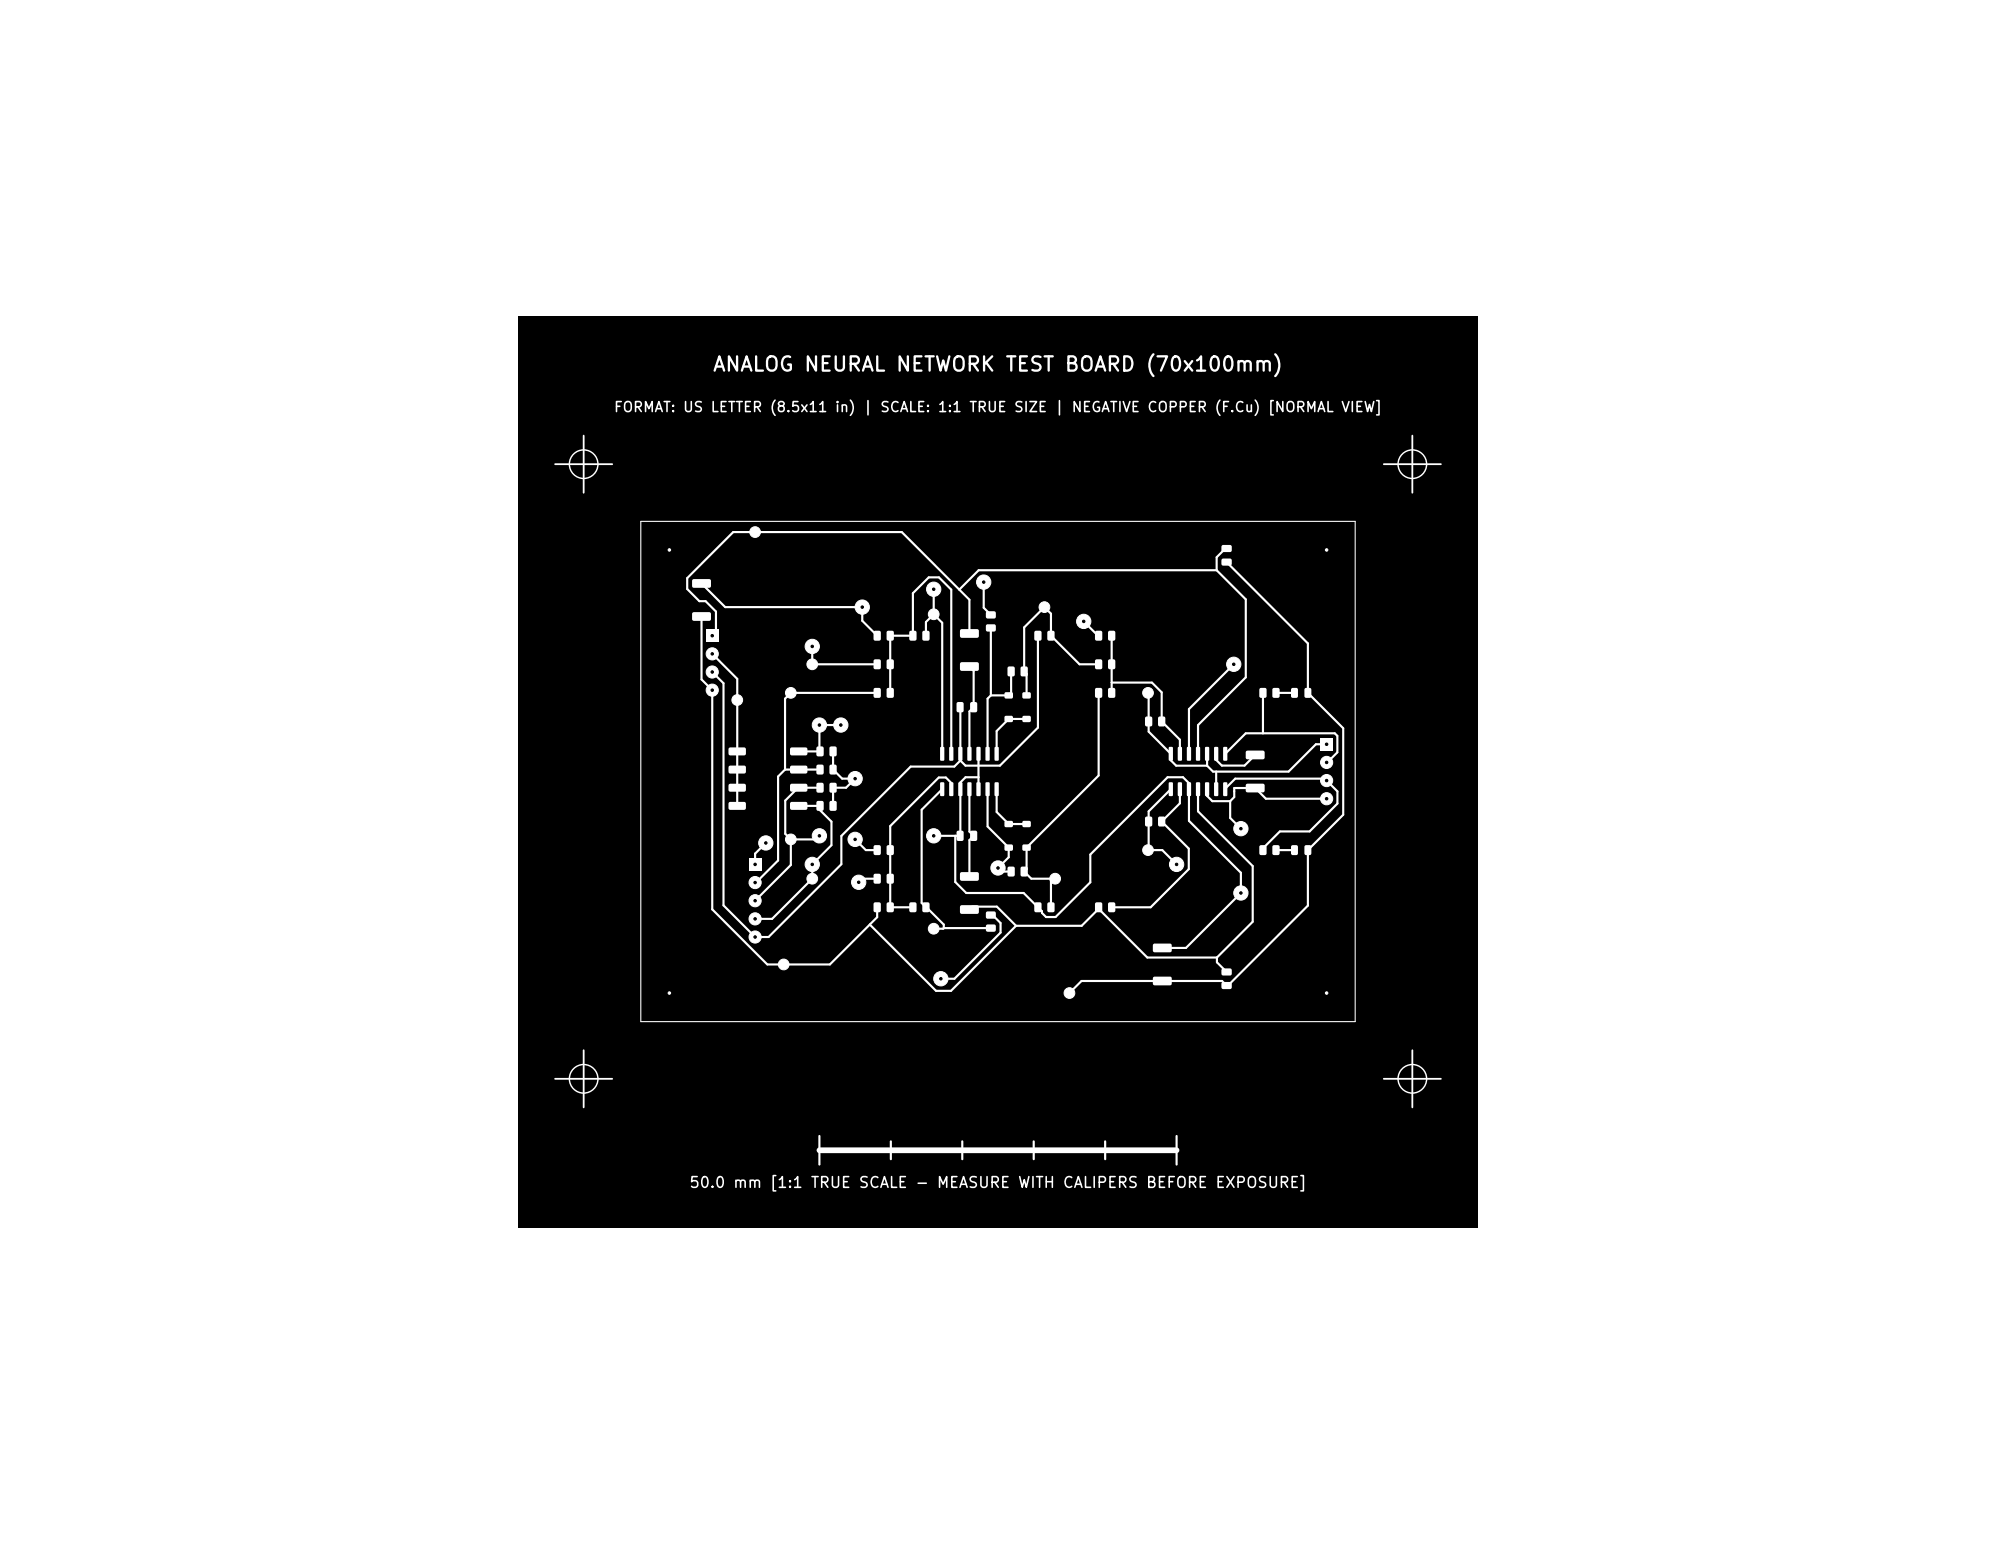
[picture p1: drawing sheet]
<svg xmlns="http://www.w3.org/2000/svg" width="279mm" height="216mm" viewBox="0 0 279 216" stroke-linecap="round" stroke-linejoin="round" font-family="sans-serif">
<defs><g id="words">
<text font-size="2" fill="#fff" x="99.6" y="52.5">ANALOG NEURAL NETWORK TEST BOARD (70x100mm)</text>
<text font-size="1.5" fill="#fff" x="96.4" y="166.6">50.0 mm [1:1 TRUE SCALE - MEASURE WITH CALIPERS BEFORE EXPOSURE]</text>
<text font-size="1.4" fill="#fff" x="85.8" y="58">FORMAT: US LETTER (8.5x11 in) | SCALE: 1:1 TRUE SIZE | NEGATIVE COPPER (F.Cu) [NORMAL VIEW]</text>
</g></defs>
<path d="M72.6 44.2h134.2v127.5h-134.2z" fill="#000"/>
<path d="M77.7 65h8M81.7 61v7.9M193.7 65h8M197.7 61v7.9M77.7 151h8M81.7 146.9v8.1M193.7 151h8M197.7 146.9v8.1" fill="none" stroke="#fff" stroke-width=".25"/>
<g fill="none" stroke="#fff" stroke-width=".2">
<circle cx="81.7" cy="65" r="2"/>
<circle cx="197.7" cy="65" r="2"/>
<circle cx="81.7" cy="150.9" r="2"/>
<circle cx="197.7" cy="150.9" r="2"/>
</g>
<path d="M114.7 159v4M124.7 159.7v2.5M134.7 159.7v2.5M144.7 159.7v2.5M154.7 159.7v2.5M164.7 159v4" fill="none" stroke="#fff" stroke-width=".3"/>
<path d="M114.7 161h50" fill="none" stroke="#fff" stroke-width=".8"/>
<g fill="#fff">
<path d="M143.2 118.2h1v.8h-1z"/>
<path d="M143.2 114.9h1v.8h-1z"/>
</g>
<g fill="#fff" stroke="#fff" stroke-width=".14">
<circle cx="119.7" cy="108.9" r="1"/>
<circle cx="130.7" cy="116.9" r="1"/>
<circle cx="131.7" cy="136.9" r="1"/>
<circle cx="139.7" cy="121.4" r="1"/>
<circle cx="172.7" cy="92.9" r="1"/>
<circle cx="173.7" cy="124.9" r="1"/>
</g>
<g fill="#fff">
<path d="M174.4 105.1l2.5-.1 .1 .3v.8l-.2 .1h-2.3l-.1-.2z"/>
<path d="M174.4 109.7h2.5l.1 .2v.8l-.2 .2h-2.3l-.1-.3z"/>
<path d="M122.3 92.3h.8l.2 .1v1l-.2 .2-.6 .1-.2-.2z"/>
<path d="M124.2 92.3h.7l.2 .1v1l-.1 .2-.7 .1-.2-.2z"/>
<path d="M153.3 126.3l.7-.1 .3 .2v1l-.2 .2-.6 .1-.2-.2z"/>
<path d="M155.2 126.3l.7-.1 .2 .2v1l-.1 .2-.7 .1-.2-.2z"/>
<path d="M153.3 96.3l.7-.1 .3 .2v1l-.2 .2-.6 .1-.2-.2z"/>
<path d="M155.2 96.3l.7-.1 .2 .2v1l-.1 .2-.7 .1-.2-.2z"/>
<path d="M134 116.3l.6-.1 .3 .2v1l-.2 .3h-.6l-.2-.2z"/>
<path d="M135.9 116.3l.6-.1 .3 .2v1l-.2 .3h-.6l-.2-.2z"/>
<path d="M138.1 85.6l1.1-.1 .2 .3v.6l-.3 .2-.9-.1-.2-.2z"/>
<path d="M138.1 87.4h1.1l.2 .2v.6l-.3 .2h-.9l-.2-.3z"/>
</g>
<g fill="#fff" stroke="#fff" stroke-width=".14">
<circle cx="146.2" cy="84.9" r=".75"/>
<circle cx="105.7" cy="74.4" r=".75"/>
</g>
<g fill="#fff">
<path d="M122.3 96.3l.8-.1 .2 .2v1l-.2 .2-.6 .1-.2-.2z"/>
<path d="M124.2 96.3l.7-.1 .2 .2v1l-.1 .2-.7 .1-.2-.2z"/>
</g>
<circle cx="130.7" cy="129.9" r=".75" fill="#fff" stroke="#fff" stroke-width=".14"/>
<g fill="#fff">
<path d="M143.2 96.9h1v.8h-1z"/>
<path d="M143.2 100.2h1v.8h-1z"/>
</g>
<circle cx="160.7" cy="118.9" r=".75" fill="#fff" stroke="#fff" stroke-width=".14"/>
<g fill="#fff">
<path d="M114.3 107.1l.7-.1 .3 .1v1l-.2 .3h-.6l-.2-.2z"/>
<path d="M116.2 107.1l.7-.1 .2 .1v1l-.1 .3h-.7l-.2-.2z"/>
<path d="M171 137.5l1.3-.1 .1 .3v.5l-.2 .2h-1.1l-.1-.2z"/>
<path d="M171 135.6l1.3-.1 .1 .3v.5l-.2 .2h-1.1l-.1-.2z"/>
<path d="M182.7 118.3l.6-.1 .2 .2 .1 1-.2 .2-.6 .1-.2-.2z"/>
<path d="M180.8 118.3l.6-.1 .3 .2v1l-.2 .2-.5 .1-.3-.2z"/>
</g>
<circle cx="110.7" cy="96.9" r=".75" fill="#fff" stroke="#fff" stroke-width=".14"/>
<g fill="#fff">
<path d="M102 104.7l2.3-.1 .1 .2v.7l-.2 .2h-2.1l-.1-.3z"/>
<path d="M102 107.2l2.3-.1 .1 .3v.7l-.2 .1h-2.1l-.1-.2z"/>
<path d="M102 109.7h2.3l.1 .2v.7l-.2 .2h-2.1l-.1-.3z"/>
<path d="M102 112.3l2.3-.1 .1 .2v.8l-.2 .1h-2.1l-.1-.2z"/>
<path d="M110.7 112.3l2.2-.1 .1 .2v.8l-.2 .1h-2.1l-.1-.2z"/>
<path d="M110.7 109.7h2.2l.1 .2v.7l-.2 .2h-2.1l-.1-.3z"/>
<path d="M110.7 107.2l2.2-.1 .1 .3v.7l-.2 .1h-2.1l-.1-.2z"/>
<path d="M110.7 104.7l2.2-.1 .1 .2v.7l-.2 .2h-2.1l-.1-.3z"/>
<path d="M160.3 100.3h.7l.3 .1v1l-.2 .2h-.6l-.2-.1z"/>
<path d="M162.2 100.3h.7l.2 .1v1l-.1 .2h-.6l-.3-.1z"/>
</g>
<g fill="#fff" stroke="#fff" stroke-width=".14">
<circle cx="113.7" cy="120.9" r="1"/>
<circle cx="120.2" cy="123.4" r="1"/>
</g>
<g fill="#fff">
<path d="M134.4 126.7h2.5l.1 .2v.8l-.2 .2h-2.3l-.1-.3z"/>
<path d="M134.4 122.1l2.5-.1 .1 .3v.8l-.2 .1h-2.3l-.1-.2z"/>
</g>
<g fill="#fff" stroke="#fff" stroke-width=".14">
<circle cx="110.7" cy="117.4" r=".75"/>
<circle cx="130.7" cy="85.9" r=".75"/>
<circle cx="160.7" cy="96.9" r=".75"/>
</g>
<g fill="#fff">
<path d="M176.3 118.3l.8-.1 .2 .2v1l-.2 .2-.6 .1-.2-.2z"/>
<path d="M178.2 118.3l.7-.1 .2 .2v1l-.1 .2-.7 .1-.2-.2z"/>
</g>
<g fill="#fff" stroke="#fff" stroke-width=".14">
<circle cx="164.7" cy="120.9" r="1"/>
<circle cx="173.7" cy="115.9" r="1"/>
</g>
<g fill="#fff">
<path d="M171 78.2h1.3l.1 .2v.6l-.2 .2-1.1-.1-.1-.2z"/>
<path d="M171 76.3h1.3l.1 .2v.6l-.2 .2-1.1-.1-.1-.2z"/>
<path d="M140.7 96.9h1v.8h-1z"/>
<path d="M140.7 100.2h1v.8h-1z"/>
</g>
<g fill="#fff" stroke="#fff" stroke-width=".14">
<circle cx="119.7" cy="117.4" r="1"/>
<circle cx="114.7" cy="116.9" r="1"/>
</g>
<g fill="#fff">
<path d="M122.3 126.3l.8-.1 .2 .2v1l-.2 .2-.6 .1-.2-.2z"/>
<path d="M124.2 126.3l.7-.1 .2 .2v1l-.1 .2-.7 .1-.2-.2z"/>
<path d="M138.1 129.4h1.1l.2 .2v.6l-.3 .2h-.9l-.2-.3z"/>
<path d="M138.1 127.6l1.1-.1 .2 .3v.6l-.3 .1h-.9l-.2-.2z"/>
</g>
<g fill="#fff" stroke="#fff" stroke-width=".14">
<circle cx="137.7" cy="81.4" r="1"/>
<circle cx="130.7" cy="82.4" r="1"/>
</g>
<g fill="#fff">
<path d="M122.3 122.3h.8l.2 .1v1l-.2 .2h-.6l-.2-.1z"/>
<path d="M124.2 122.3h.7l.2 .1v1l-.1 .2h-.7l-.2-.1z"/>
</g>
<circle cx="147.7" cy="122.9" r=".75" fill="#fff" stroke="#fff" stroke-width=".14"/>
<g fill="#fff">
<path d="M146.7 88.3h.7l.2 .1v1l-.1 .2-.7 .1-.2-.2z"/>
<path d="M144.8 88.3h.7l.3 .1v1l-.2 .2-.6 .1-.2-.2z"/>
</g>
<g fill="#fff" stroke="#fff" stroke-width=".14">
<circle cx="117.7" cy="101.4" r="1"/>
<circle cx="113.7" cy="90.4" r="1"/>
</g>
<g fill="#fff">
<path d="M141.1 121.3l.7-.1 .2 .2v1l-.1 .2-.6 .1-.3-.2z"/>
<path d="M142.9 121.3l.7-.1 .3 .2v1l-.2 .2-.6 .1-.2-.2z"/>
<path d="M98.9 88.1h1.6v1.7h-1.6z"/>
</g>
<g fill="#fff" stroke="#fff" stroke-width=".14">
<circle cx="99.7" cy="91.5" r=".85"/>
<circle cx="99.7" cy="94" r=".85"/>
<circle cx="99.7" cy="96.6" r=".85"/>
</g>
<g fill="#fff">
<path d="M160.3 114.3h.7l.3 .1v1l-.2 .2-.6 .1-.2-.2z"/>
<path d="M162.2 114.3h.7l.2 .1v1l-.1 .2-.6 .1-.3-.2z"/>
<path d="M153.3 92.3h.7l.3 .1v1l-.2 .2-.6 .1-.2-.2z"/>
<path d="M155.2 92.3h.7l.2 .1v1l-.1 .2-.7 .1-.2-.2z"/>
</g>
<circle cx="149.7" cy="138.9" r=".75" fill="#fff" stroke="#fff" stroke-width=".14"/>
<g fill="#fff">
<path d="M161.4 136.7h2.5l.1 .2v.8l-.2 .2h-2.3l-.1-.3z"/>
<path d="M161.4 132.1l2.5-.1 .1 .3v.8l-.2 .2-2.3-.1-.1-.2z"/>
<path d="M141.1 93.3h.7l.2 .1v1l-.1 .2-.6 .1-.3-.2z"/>
<path d="M142.9 93.3h.7l.3 .1v1l-.2 .2-.6 .1-.2-.2z"/>
<path d="M114.3 112.1h.7l.3 .1v1l-.2 .2-.6 .1-.2-.2z"/>
<path d="M116.2 112.1h.7l.2 .1v1l-.1 .2-.7 .1-.2-.2z"/>
<path d="M140.7 118.2h1v.8h-1z"/>
<path d="M140.7 114.9h1v.8h-1z"/>
<path d="M182.7 96.3l.6-.1 .2 .2 .1 1-.2 .2-.6 .1-.2-.2z"/>
<path d="M180.8 96.3l.6-.1 .3 .2v1l-.2 .2-.5 .1-.3-.2z"/>
<path d="M146.7 126.3l.7-.1 .2 .2v1l-.1 .2-.7 .1-.2-.2z"/>
<path d="M144.8 126.3l.7-.1 .3 .2v1l-.2 .2-.6 .1-.2-.2z"/>
</g>
<g fill="#fff" stroke="#fff" stroke-width=".14">
<circle cx="151.7" cy="86.9" r="1"/>
<circle cx="120.7" cy="84.9" r="1"/>
<circle cx="107.2" cy="117.9" r="1"/>
<circle cx="114.7" cy="101.4" r="1"/>
</g>
<path d="M184.9 103.3h1.6v1.7h-1.6z" fill="#fff"/>
<g fill="#fff" stroke="#fff" stroke-width=".14">
<circle cx="185.7" cy="106.7" r=".85"/>
<circle cx="185.7" cy="109.2" r=".85"/>
<circle cx="185.7" cy="111.8" r=".85"/>
</g>
<g fill="#fff">
<path d="M134 98.3l.6-.1 .3 .2v1l-.2 .3h-.6l-.2-.2z"/>
<path d="M135.9 98.3l.6-.1 .3 .2v1l-.2 .3h-.6l-.2-.2z"/>
<path d="M122.3 88.3h.8l.2 .1v1l-.2 .2-.6 .1-.2-.2z"/>
<path d="M124.2 88.3h.7l.2 .1v1l-.1 .2-.7 .1-.2-.2z"/>
<path d="M104.8 120.1h1.8v1.7h-1.8z"/>
</g>
<g fill="#fff" stroke="#fff" stroke-width=".14">
<circle cx="105.7" cy="123.5" r=".85"/>
<circle cx="105.7" cy="126" r=".85"/>
<circle cx="105.7" cy="128.6" r=".85"/>
<circle cx="105.7" cy="131.1" r=".85"/>
</g>
<g fill="#fff">
<path d="M114.3 109.6l.7-.1 .3 .2v1l-.2 .2h-.6l-.2-.1z"/>
<path d="M116.2 109.6l.7-.1 .2 .2v1l-.1 .2h-.7l-.2-.1z"/>
</g>
<g fill="#fff" stroke="#fff" stroke-width=".14">
<circle cx="109.7" cy="134.9" r=".75"/>
<circle cx="113.7" cy="92.9" r=".75"/>
</g>
<g fill="#fff">
<path d="M139.3 104.5h.4l.1 .1v1.7l-.1 .1h-.5z"/>
<path d="M138 104.5h.4l.1 .1v1.7l-.1 .1h-.4z"/>
<path d="M136.7 104.5h.4l.2 .1v1.7l-.1 .1h-.5z"/>
<path d="M135.4 104.5h.4l.2 .1v1.7l-.1 .1h-.5z"/>
<path d="M134.2 104.5h.4l.1 .1v1.7l-.1 .1h-.5z"/>
<path d="M132.9 104.5h.4l.1 .1 .1 1.7-.1 .1h-.5z"/>
<path d="M131.6 104.5h.4l.2 .1v1.7l-.1 .1h-.5z"/>
<path d="M131.6 109.5h.4h.2v1.7l-.1 .2-.5-.1z"/>
<path d="M132.9 109.5h.4h.1l.1 1.7-.1 .2-.5-.1z"/>
<path d="M134.2 109.5h.4h.1v1.7l-.1 .2-.5-.1z"/>
<path d="M135.4 109.5h.4h.2v1.7l-.1 .2-.5-.1z"/>
<path d="M136.7 109.5h.4h.2v1.7l-.1 .2-.5-.1z"/>
<path d="M138 109.5h.4h.1v1.7l-.1 .2-.4-.1z"/>
<path d="M139.3 109.5h.4h.1v1.7l-.1 .2-.5-.1z"/>
<path d="M114.3 104.5l.7-.1 .3 .2v1l-.2 .2h-.6l-.2-.1z"/>
<path d="M116.2 104.5l.7-.1 .2 .2v1l-.1 .2h-.7l-.2-.1z"/>
<path d="M134.4 92.7h2.5l.1 .2v.8l-.2 .2h-2.3l-.1-.3z"/>
<path d="M134.4 88.1l2.5-.1 .1 .3v.8l-.2 .2-2.3-.1-.1-.2z"/>
<path d="M129.2 126.3l.7-.1 .2 .2v1l-.1 .2-.7 .1-.2-.2z"/>
<path d="M127.3 126.3l.8-.1 .2 .2v1l-.2 .2-.6 .1-.2-.2z"/>
<path d="M122.3 118.3l.8-.1 .2 .2v1l-.2 .2-.6 .1-.2-.2z"/>
<path d="M124.2 118.3l.7-.1 .2 .2v1l-.1 .2-.7 .1-.2-.2z"/>
<path d="M171.3 104.5h.4l.1 .1v1.7l-.1 .1h-.5z"/>
<path d="M170 104.5h.4l.1 .1v1.7l-.1 .1h-.4z"/>
<path d="M168.7 104.5h.4l.2 .1v1.7l-.1 .1h-.5z"/>
<path d="M167.4 104.5h.5l.1 .1v1.7l-.1 .1h-.5z"/>
<path d="M166.2 104.5h.4l.1 .1v1.7l-.1 .1h-.5z"/>
<path d="M164.9 104.5h.4l.1 .1 .1 1.7-.1 .1h-.5z"/>
<path d="M163.6 104.5h.4l.2 .1v1.7l-.1 .1h-.5z"/>
<path d="M163.6 109.5h.4h.2v1.7l-.1 .2-.5-.1z"/>
<path d="M164.9 109.5h.4h.1l.1 1.7-.1 .2-.5-.1z"/>
<path d="M166.2 109.5h.4h.1v1.7l-.1 .2-.5-.1z"/>
<path d="M167.4 109.5h.5h.1v1.7l-.1 .2-.5-.1z"/>
<path d="M168.7 109.5h.4h.2v1.7l-.1 .2-.5-.1z"/>
<path d="M170 109.5h.4h.1v1.7l-.1 .2-.4-.1z"/>
<path d="M171.3 109.5h.4h.1v1.7l-.1 .2-.5-.1z"/>
</g>
<circle cx="103.2" cy="97.9" r=".75" fill="#fff" stroke="#fff" stroke-width=".14"/>
<g fill="#fff">
<path d="M129.2 88.3h.7l.2 .1v1l-.1 .2-.7 .1-.2-.2z"/>
<path d="M127.3 88.3h.8l.2 .1v1l-.2 .2-.6 .1-.2-.2z"/>
<path d="M96.9 85.7h2.5l.1 .2v.8l-.2 .2h-2.3l-.1-.3z"/>
<path d="M96.9 81.1l2.5-.1 .1 .3v.8l-.2 .2-2.3-.1-.1-.2z"/>
<path d="M153.3 88.3h.7l.3 .1v1l-.2 .2-.6 .1-.2-.2z"/>
<path d="M155.2 88.3h.7l.2 .1v1l-.1 .2-.7 .1-.2-.2z"/>
</g>
<circle cx="113.7" cy="122.9" r=".75" fill="#fff" stroke="#fff" stroke-width=".14"/>
<g fill="#fff">
<path d="M176.3 96.3l.8-.1 .2 .2v1l-.2 .2-.6 .1-.2-.2z"/>
<path d="M178.2 96.3l.7-.1 .2 .2v1l-.1 .2-.7 .1-.2-.2z"/>
</g>
<g fill="none" stroke="#fff" stroke-width=".3">
<path d="M105.7 74.5h.1M170.3 79.8l4.1 4.1v10.9l-6.7 6.7v4M170.3 79.8h-33.3l-2.7 2.7M171.7 76.8h-.2l-1.2 1.2v1.8M171.7 78.7l11.4 11.3v7l4.9 4.9v12.1l-4.9 4.9v7.8l-11.2 11.2h-.2l-.6-.6h-19.7l-1.7 1.7M98.2 86.3v8.8l1.5 1.5v30.6l7.7 7.8h8.8l6.6-6.7v-1.3M98.2 86.3h.1M98.2 81.6l3.3 3.4h19.2v1.9l2.1 2M99.7 94l1.6 1.6v31.1l4.4 4.4h1.9l10.2-10.2v-3.9l9.7-9.7h6.1l.8-.9M99.7 91.5l3.5 3.5v17.8M113.7 90.4v2.6h9.1M122.8 97h-12.1l-.8 .8v9.9"/>
<path d="M124.6 97v-8.1h3.2v-5.9l2.2-2.2h1.4l1.8 1.7v23M130.7 86l-1.1 1v1.9M130.7 86l1.2 1.1v18.4M130.7 82.4v3.6M134.4 98.9v7.5M135.7 88.6v-4.7l-9.5-9.4h-23.6l-6.4 6.4v1.5l1.7 1.7h.9l1.4 1.5v2.8l-.5 .5M135.7 93.3l.6 .6v5l-.6 .6v6M137.7 81.5v3.5l1 1M138.7 97.3l-.5 .5v7.7M138.7 87.9v9.4M141.5 93.9v3.1l-.3 .3h-2.5M145.3 88.9v12.9l-5.3 5.3h-4.9l-.7-.7"/>
<path d="M151.7 87l2.1 1.9M153.8 93h-2.7l-4-4.1v-3l-.9-.9-2.8 2.8v6.1l.3 .4v3M153.8 97v11.5l-10.1 10.1v3l-.3 .4 1 1h3.3M155.6 95.5h5.6l1.4 1.4v4.1l2.6 2.5v2M155.6 88.9v8.1M160.7 97h.1v5.4l3.1 3.1v.9l.7 .7h4.4M172.7 93l-6.3 6.2v6.3M176.8 97v5.6M178.6 97h2.6M103.2 105.1h.1M105.7 119.4v1.5M105.7 119.4h.1"/>
<path d="M107.2 118l-1.5 1.4M109.9 107.7l-1 1v11.7l-3.1 3.1h-.1M109.9 107.7h4.9M110.7 117.4v3.6l-5 5M111.8 112.8h3v.6l1.6 1.6v3.3l-2.7 2.6v2.1l-5.6 5.6h-2.4M114.7 117l-.5 .4h-3.5M114.8 110.2h-3.1l-1.8 1.8v4.7l.8 .7M116.6 105.1v2.6l1.3 1.2h1.8l-1.3 1.3h-1.8v2.6M117.7 101.5h-3v3.6h.1h-3M119.7 117.4l1.5 1.5h1.6M131.9 110.4l-2.9 2.9v13.1l3.1 3v.5M133.2 110.4v-.9l-.8-.7h-1l-6.8 6.8v11.4h3.2"/>
<path d="M133.7 117v6.4l1.6 1.6h8l2.6 2.5M135.7 110.4v6l.6 .6-.6 .5v5.1M137 108.8h-1.8l-.8 .7v7.4l-3.7 .1M137 105.5v4.9M138.2 110.4v5.2l3 3v1.4l-1.5 1.5 .5 .5h1.3M139.5 110.4v3.2l1.7 1.7h2.5M143.7 100.6h-2.5l-1.7 1.7v3.2M160.7 118.9h2l2 2M163.9 110.4l-3.1 3.1v5.4M165.2 110.4v2l-2.6 2.6 3.8 3.7v2.9l-5.3 5.4h-5.5M167.7 110.4v3.1l7.7 7.7v7.8l-5.1 5M169 110.4v1l.7 .7h2.5"/>
<path d="M169 105.5v1.6M170.2 105.5v.8l.8 .8h3.2l1.5-1.5M170.2 108v2.4M171.5 110.4l1.4-1.5h12.5l1.8 1.8v1.7l-3.9 3.9h-4.1l-2.4 2.4v.2M171.5 105.5l2.9-2.9h12.4l.4 .4v2.3l-1.5 1.4M172.2 112.1v2.4l1.5 1.4M178.6 118.9h2.6M185.7 111.8h-8.5l-1.5-1.5h-2.9v1.2l-.6 .6M185.7 104.1h-1.5l-3.8 3.9h-10.6l-.8-.9M121.8 129.4l9.2 9.2h2.1l9.1-9.1M122.8 123h-2.1l-.5 .5M132.1 129.9h6.6"/>
<path d="M132.1 129.9l-.1 .1h-1.3M135.7 127.3l.4-.4h3.4l2.7 2.6M138.7 128h.2l1.2 1.2v1.3l-6.5 6.4h-1.9M145.9 127.5h.1M145.9 127.5v.2l.5 .6h1.4l4.8-4.8v-3.9l10.8-10.8h2.2l.8 .8v5.2l7.3 7.3v2.9l-7.7 7.6h-3.3M147.1 123v4M153.8 127v.2M153.8 127.2l-2.4 2.3h-9.2M153.8 127.2l6.8 6.8h9.7M170.3 134v.6l1.4 1.4"/>
</g>
<path d="M89.7 73h100v70h-100z" fill="none" stroke="#fff" stroke-width=".15"/>
<g fill="#000" stroke="#000" stroke-width=".14">
<circle cx="99.7" cy="89" r=".17"/>
<circle cx="99.7" cy="91.5" r=".17"/>
<circle cx="99.7" cy="94" r=".17"/>
<circle cx="99.7" cy="96.6" r=".17"/>
<circle cx="113.7" cy="90.4" r=".18"/>
<circle cx="120.7" cy="85" r=".17"/>
<circle cx="130.7" cy="82.4" r=".17"/>
<circle cx="137.7" cy="81.4" r=".17"/>
<circle cx="151.7" cy="87" r=".17"/>
<circle cx="172.7" cy="93" r=".17"/>
<circle cx="107.2" cy="117.9" r=".17"/>
<circle cx="114.7" cy="116.9" r=".17"/>
<circle cx="114.7" cy="101.4" r=".18"/>
<circle cx="117.7" cy="101.4" r=".18"/>
<circle cx="119.7" cy="117.5" r=".17"/>
<circle cx="119.7" cy="108.9" r=".17"/>
<circle cx="130.7" cy="116.9" r=".17"/>
<circle cx="173.7" cy="115.9" r=".17"/>
<circle cx="185.7" cy="104.1" r=".18"/>
<circle cx="185.7" cy="111.8" r=".18"/>
<circle cx="185.7" cy="109.2" r=".18"/>
<circle cx="185.7" cy="106.7" r=".18"/>
<circle cx="105.7" cy="126" r=".17"/>
<circle cx="105.7" cy="120.9" r=".17"/>
<circle cx="105.7" cy="123.5" r=".17"/>
<circle cx="105.7" cy="128.6" r=".17"/>
<circle cx="105.7" cy="131.1" r=".17"/>
<circle cx="113.7" cy="120.9" r=".17"/>
<circle cx="120.2" cy="123.5" r=".18"/>
<circle cx="131.7" cy="136.9" r=".17"/>
<circle cx="139.7" cy="121.5" r=".17"/>
<circle cx="164.7" cy="120.9" r=".17"/>
<circle cx="173.7" cy="124.9" r=".17"/>
</g>
<g fill="#fff" stroke="#fff" stroke-width=".14">
<circle cx="93.7" cy="138.9" r=".17"/>
<circle cx="93.7" cy="77" r=".17"/>
<circle cx="185.7" cy="138.9" r=".18"/>
<circle cx="185.7" cy="77" r=".18"/>
</g>
<use href="#words"/>
</svg>
